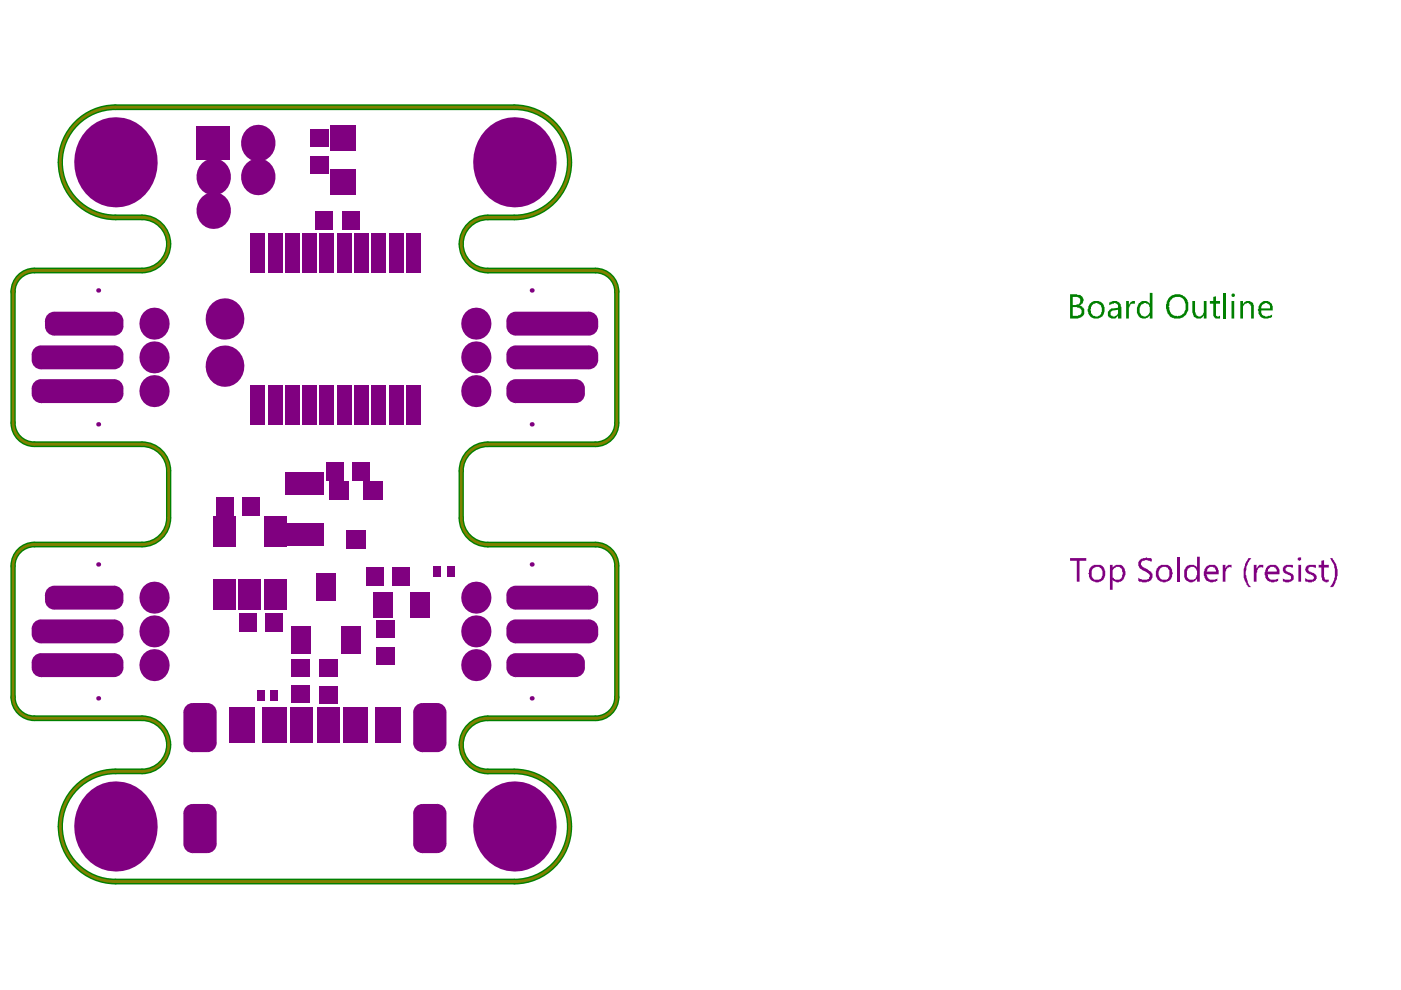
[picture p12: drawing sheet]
<svg xmlns="http://www.w3.org/2000/svg" width="297mm" height="210mm" viewBox="0 0 297 210" stroke-linecap="round" stroke-linejoin="round" font-family="sans-serif">
<g fill="none" stroke="#008000" stroke-width="1.2">
<path d="M24.5 22.7h84.6M7.3 57.4h22.8M24.5 46.1h5.6M103.4 46.1h5.7M103.4 57.4h22.9M2.8 61.8v27.8M130.8 61.8v27.8M7.3 94.2h22.8M35.8 99.8v10M97.8 99.8v10M103.4 94.2h22.9M7.3 115.5h22.8"/>
<path d="M103.4 115.5h22.9M2.8 120v27.9M130.8 120.1v27.8M7.3 152.3h22.8M103.4 152.3h22.9M24.5 163.6h5.6M103.4 163.6h5.7M24.5 186.9h84.6"/>
</g>
<g fill="#008000">
<path d="M238.8 63.8h.5v.9l.3-.6 .5-.1v-.2h.5v.7l-.1-.1a.78 .78 0 0 0-1 .7l-.2 .1v2.3h-.5z"/>
<path d="M252.8 63.8h.6v2.4h.1a.79 .79 0 0 0 .7 .9 .79 .79 0 0 0 .9-.7l.1-.2v-2.4h.6v3.7h-.6v-.5l-.3 .3a1.19 1.19 0 0 1-1.2 .2 1.19 1.19 0 0 1-.8-1l-.1-.3z"/>
<path d="M257.2 63l.6-.2v1h.9v.6h-.9v2a.53 .53 0 0 0 .2 .6 .53 .53 0 0 0 .7 0v.5h-.3a.64 .64 0 0 1-.9-.2l-.3-.3v-2.6h-.7v-.6h.7z"/>
<path d="M259.4 62.1h.6v5.4h-.6z"/>
<path d="M263 63.8h.5v.7a1.2 1.2 0 0 1 1.5-.7 1.2 1.2 0 0 1 .8 1.4v2.3h-.5v-2.3a.78 .78 0 0 0-.5-.8 .78 .78 0 0 0-1 .3l-.3 .3v2.5h-.5z"/>
<path d="M227.4 63v1.7l1-.2a.59 .59 0 0 0 .6-.8 .74 .74 0 0 0-.8-.7zM227.4 65.1v1.9h1.2v-.2a.76 .76 0 0 0 .7-.4 .76 .76 0 0 0-.1-.9l-.3-.3-.6-.1zM226.9 62.4h1.4l.1 .1a1.01 1.01 0 0 1 1.2 .7l.1 .2-.1 .8-.7 .6a1.21 1.21 0 0 1 1.1 1 1.21 1.21 0 0 1-.7 1.3v.2l-.7 .2h-1.7z"/>
<path d="M231.5 64.8v.2a1.4 1.4 0 0 0 .8 2.1h.2a1.28 1.28 0 0 0 1.1-1.6 1.17 1.17 0 0 0-.8-1.1 1.17 1.17 0 0 0-1.3 .4zM231 64.4h.2a1.71 1.71 0 0 1 2-.5 1.71 1.71 0 0 1 1 1.9v.2a1.7 1.7 0 0 1-2 1.5 1.72 1.72 0 0 1-1.6-1.8z"/>
<path d="M235.5 66.1a.58 .58 0 0 0 .4 .9v.1h.4l.6-.3v-.3h.1v-.8l-1.1 .1zM235.2 64.1h.1a1.48 1.48 0 0 1 2.3 .6l.2 .4v2.4h-.8v-.5a1.29 1.29 0 0 1-2.1 0v-.3a1.22 1.22 0 0 1 1.1-1.3l1-.2a.7 .7 0 0 0-.1-.7 .7 .7 0 0 0-.9-.1l-.8 .3z"/>
<path d="M241.3 64.4h.2a1.43 1.43 0 0 1 2.3 0v-2.3h.5v5.4h-.5v-.7a1.49 1.49 0 0 1-1.9 .6 1.49 1.49 0 0 1-.8-1.7zM241.8 64.8l-.2 .4a1.35 1.35 0 0 0 1.2 1.9h.1a1.7 1.7 0 0 0 .6-2.6h-.2a.7 .7 0 0 0-1.1 0z"/>
<path d="M248.2 63.5l-.3 .6v.7l-.1 .2 .1 .1a1.65 1.65 0 0 0 2.2 1.9h.1a2.05 2.05 0 0 0 1-2.8 1.51 1.51 0 0 0-2.3-1.1zM247.9 63h.2a2.39 2.39 0 0 1 2.8-.3 2.39 2.39 0 0 1 1 2.7 2.37 2.37 0 0 1-3.5 1.9h-.2a3.1 3.1 0 0 1-.3-4.3z"/>
<path d="M261.1 62.4a.4 .4 0 0 1 .5-.1 .4 .4 0 0 1 .2 .4 .39 .39 0 0 1-.5 .2 .39 .39 0 0 1-.2-.5zM261.1 63.8h.6v3.7h-.6z"/>
<path d="M267.6 64.7l-.2 .7h1.9a.88 .88 0 0 0-.5-1 .88 .88 0 0 0-1.1 .3zM267.1 64.4h.2a1.41 1.41 0 0 1 1.6-.6 1.41 1.41 0 0 1 .9 1.4v.6h-2.4a1 1 0 0 0 .3 1.1 1 1 0 0 0 1.1 .1h.5l.4-.3v.6a2.11 2.11 0 0 1-2.6-.3l-.3-.5v-.5l-.1-.2 .1-.8z"/>
</g>
<g fill="none" stroke="#008000" stroke-width="1.2">
<path d="M24.5 22.7a11.7 11.7 0 0 0-11.7 11.7 11.7 11.7 0 0 0 11.7 11.7M109.1 22.7a11.7 11.7 0 0 1 11.7 11.7 11.7 11.7 0 0 1-11.7 11.7M7.3 57.4a4.5 4.5 0 0 0-4.5 4.5M30.1 46.1a5.6 5.6 0 0 1 5.7 5.6 5.6 5.6 0 0 1-5.7 5.7M103.4 46.1a5.6 5.6 0 0 0-5.6 5.6 5.6 5.6 0 0 0 5.6 5.7M126.3 57.4a4.5 4.5 0 0 1 4.5 4.5M2.8 89.7a4.5 4.5 0 0 0 4.5 4.5M30.1 94.2a5.6 5.6 0 0 1 5.7 5.6M103.4 94.2a5.6 5.6 0 0 0-5.6 5.6M130.8 89.7a4.5 4.5 0 0 1-4.5 4.5M7.3 115.5a4.5 4.5 0 0 0-4.5 4.5M35.8 109.8a5.6 5.6 0 0 1-5.7 5.7"/>
<path d="M97.8 109.8a5.6 5.6 0 0 0 5.6 5.7M126.3 115.5a4.5 4.5 0 0 1 4.5 4.5M2.8 147.8a4.5 4.5 0 0 0 4.5 4.5M30.1 152.3a5.6 5.6 0 0 1 5.7 5.6 5.6 5.6 0 0 1-5.7 5.7M103.4 152.3a5.6 5.6 0 0 0-5.6 5.6 5.6 5.6 0 0 0 5.6 5.7M130.8 147.8a4.5 4.5 0 0 1-4.5 4.5M24.5 163.6a11.7 11.7 0 0 0-11.7 11.6 11.7 11.7 0 0 0 11.7 11.7M109.1 163.6a11.7 11.7 0 0 1 11.7 11.6 11.7 11.7 0 0 1-11.7 11.7"/>
</g>
<path d="M30.1 46.1h-5.6a11.7 11.7 0 0 1-11.7-11.7 11.7 11.7 0 0 1 11.7-11.7h84.6a11.7 11.7 0 0 1 11.7 11.7 11.7 11.7 0 0 1-11.7 11.7h-5.7a5.6 5.6 0 0 0-5.6 5.6 5.6 5.6 0 0 0 5.6 5.7h22.9a4.5 4.5 0 0 1 4.5 4.5M30.1 46.1a5.6 5.6 0 0 1 5.7 5.6 5.6 5.6 0 0 1-5.7 5.7h-22.8a4.5 4.5 0 0 0-4.5 4.5M2.8 61.8v27.8M130.8 61.8v27.8M2.8 89.7a4.5 4.5 0 0 0 4.5 4.5h22.8a5.6 5.6 0 0 1 5.7 5.6v10a5.6 5.6 0 0 1-5.7 5.7h-22.8a4.5 4.5 0 0 0-4.5 4.5M130.8 89.7a4.5 4.5 0 0 1-4.5 4.5h-22.9a5.6 5.6 0 0 0-5.6 5.6v10a5.6 5.6 0 0 0 5.6 5.7h22.9a4.5 4.5 0 0 1 4.5 4.5M2.8 120v27.9M130.8 120.1v27.8M2.8 147.8a4.5 4.5 0 0 0 4.5 4.5h22.8a5.6 5.6 0 0 1 5.7 5.6 5.6 5.6 0 0 1-5.7 5.7h-5.6a11.7 11.7 0 0 0-11.7 11.6 11.7 11.7 0 0 0 11.7 11.7h84.6a11.7 11.7 0 0 0 11.7-11.7 11.7 11.7 0 0 0-11.7-11.6h-5.7a5.6 5.6 0 0 1-5.6-5.7 5.6 5.6 0 0 1 5.6-5.6h22.9a4.5 4.5 0 0 0 4.5-4.5" fill="none" stroke="#808000" stroke-width=".59"/>
<g fill="#800080">
<path d="M226.9 118.3h3.4v.6h-1.4v4.4h-.6v-4.4h-1.4z"/>
<path d="M241.5 118.9l.1-.1a2.78 2.78 0 0 1 2.2-.5l.4 .2v.5h-.3a1.37 1.37 0 0 0-2 .3 .98 .98 0 0 0 .7 1v.2a1.12 1.12 0 0 1 1 .5 1.11 1.11 0 0 1 .5 1.9l-.5 .4-1.4 .2-.9-.3v-.7a1.97 1.97 0 0 0 2.3 .1v-.1a.61 .61 0 0 0 .1-.7 .61 .61 0 0 0-.5-.3v-.2l-.9-.4a1.33 1.33 0 0 1-.8-1.9z"/>
<path d="M249.5 118h.6v5.3h-.6z"/>
<path d="M259.2 119.8h.6v.7a.98 .98 0 0 1 1-.7h.3v.5h-.1a.72 .72 0 0 0-1 .6l-.2 .3v2.1h-.6z"/>
<path d="M264.7 118.3h.6a4.7 4.7 0 0 0 0 6.2h-.6a4.9 4.9 0 0 1-1-3.5l.3-1.4z"/>
<path d="M265.8 119.8h.6v.7l.4-.5a.74 .74 0 0 1 1-.2v.5l-.4-.1-.1 .1a.78 .78 0 0 0-.8 1l-.1 .2v1.8h-.6z"/>
<path d="M272 120.3a1.83 1.83 0 0 1 2.1-.4v.6v-.2l-.5-.1a.64 .64 0 0 0-.9 .3h-.1a.75 .75 0 0 0 .8 .8l.2 .2a.97 .97 0 0 1 .5 1.5l-.8 .5h-.7l-.6-.3v-.6l.4 .3h.5a.58 .58 0 0 0 .8-.4v-.3l-.3-.3h-.3l-.4-.3a.83 .83 0 0 1-.7-1.1z"/>
<path d="M276.9 120.2a2 2 0 0 1 2.1-.3v.6l-.4-.2a.82 .82 0 0 0-1.2 .2l-.1 .3 .6 .5a1.24 1.24 0 0 1 1.3 1.5h-.2v.2l-.4 .2v.1h-.4v.2h-.8l-.7-.3v-.6l.7 .3a.8 .8 0 0 0 1.2-.6 1.12 1.12 0 0 0-1-.5l-.2-.2a1.09 1.09 0 0 1-.5-1.4z"/>
<path d="M280.2 118.9l.5-.1v1h1v.5h-1v2l.2 .2a.58 .58 0 0 0 .8 .4v.4h-.3v.2h-.4v-.2h-.3l-.4-.3-.1-2.7h-.6v-.5h.6z"/>
<path d="M282 118.3l.6 .2a5.2 5.2 0 0 1 .7 4.5l-.3 .8a.78 .78 0 0 1-1 .7 5.2 5.2 0 0 0 .9-4.3v-.3z"/>
<path d="M231.6 120.6l-.1 .6a1.27 1.27 0 0 0 .2 1.4 1.27 1.27 0 0 0 1.3 .3 1.5 1.5 0 0 0 .5-2.3 1.22 1.22 0 0 0-1.9 0zM231 120.5l.2-.2a2.03 2.03 0 0 1 2.8 0 2.42 2.42 0 0 1-.3 2.7 1.78 1.78 0 0 1-2.1 .2 1.78 1.78 0 0 1-.7-2z"/>
<path d="M235.3 119.8h.6v.7a1.39 1.39 0 0 1 1.4-.7 1.39 1.39 0 0 1 1.2 1.1 2.27 2.27 0 0 1-.9 2.4h-.1a1.11 1.11 0 0 1-1.3-.1l-.3-.3v2.2h-.6zM236 120.6l-.1 .3v1.4a1.16 1.16 0 0 0 2 0l.1-.5-.1-.6a.78 .78 0 0 0-.7-1h-.6v.1z"/>
<path d="M245.8 120.8v.2a1.23 1.23 0 0 0 .8 1.9h.2a.97 .97 0 0 0 1.1-.9v-.4a1.14 1.14 0 0 0-.4-1.2 1.14 1.14 0 0 0-1.3-.1zM245.5 120.2a2.37 2.37 0 0 1 2.7 0l.4 1.3-.1 .5a1.75 1.75 0 0 1-1.7 1.5h-.3v-.2a1.65 1.65 0 0 1-1.3-2.4v-.3z"/>
<path d="M251.4 120.3a1.58 1.58 0 0 1 2.4 0v-2.3h.6v5.3h-.6v-.5l-.3 .2a1.47 1.47 0 0 1-1.7 .2 1.47 1.47 0 0 1-.7-1.6v-.7zM251.8 120.6l-.1 1.2a1.01 1.01 0 0 0 .8 1.1 1.01 1.01 0 0 0 1.2-.9l.1-.1v-.7a1.04 1.04 0 0 0-.6-.9 1.04 1.04 0 0 0-1.1 .2z"/>
<path d="M256.1 120.5l-.3 .7h2l-.3-.9h-.3v-.1h-.7zM255.7 120.2l.2-.2a1.78 1.78 0 0 1 2.2 .2v.3h.1l.2 .4v.9h-2.6a1.29 1.29 0 0 0 2 1l.3-.2v.6l-.4 .1a1.84 1.84 0 0 1-1.8-.1 1.12 1.12 0 0 1-.5-1l-.2-.2v-.8z"/>
<path d="M268.8 120.8l-.1 .4h2a.92 .92 0 0 0-.5-.9 .92 .92 0 0 0-1.1 .2zM268.7 120a1.63 1.63 0 0 1 2.6 .8v1h-2.6l.1 .1a.91 .91 0 0 0 .4 .9 .91 .91 0 0 0 .9 .1l.9-.3v.6l-.4 .1a1.85 1.85 0 0 1-1.8-.1 2.38 2.38 0 0 1-.5-2.3z"/>
<path d="M275.1 118.3h.2a.34 .34 0 0 1 .6-.1 .34 .34 0 0 1-.2 .6l-.1 .1-.5-.1zM275.3 119.8h.6v3.5h-.6z"/>
<path d="M44 170.5v1.9zM44 170.5a1.97 1.97 0 0 1 1.9 1.9h-1.9z"/>
<path d="M38.9 172.4h2zM39.5 171l.8-.5h.6v1.9h-2l.1-.5z"/>
<path d="M40.9 178.9v2zM38.9 178.9h2v2a1.97 1.97 0 0 1-2-2z"/>
<path d="M44 178.9h1.9zM44 178.9h1.9a1.97 1.97 0 0 1-1.9 2z"/>
<path d="M44 149.1v1.9zM44 149.1a1.97 1.97 0 0 1 1.9 1.9h-1.9z"/>
<path d="M38.9 151h2zM39.5 149.6l.8-.5h.6v1.9h-2l.1-.5z"/>
<path d="M40.9 157.5v2zM38.9 157.5h2v2a1.97 1.97 0 0 1-2-2z"/>
<path d="M44 157.5h1.9zM44 157.5h1.9a1.97 1.97 0 0 1-1.9 2z"/>
<path d="M92.7 170.5v1.9zM92.7 170.5a1.97 1.97 0 0 1 2 1.9h-2z"/>
<path d="M87.6 172.4h2zM88.2 171l.9-.5h.5v1.9h-2l.1-.5z"/>
<path d="M89.6 178.9v2zM87.6 178.9h2v2a1.97 1.97 0 0 1-2-2z"/>
<path d="M92.7 178.9h2zM92.7 178.9h2a1.97 1.97 0 0 1-2 2z"/>
<path d="M92.7 149.1v1.9zM92.7 149.1a1.97 1.97 0 0 1 2 1.9h-2z"/>
<path d="M87.6 151h2zM88.2 149.6l.9-.5h.5v1.9h-2l.1-.5z"/>
<path d="M89.6 157.5v2zM87.6 157.5h2v2a1.97 1.97 0 0 1-2-2z"/>
<path d="M92.7 157.5h2zM92.7 157.5h2a1.97 1.97 0 0 1-2 2z"/>
<path d="M107.4 126.2h2zM108 124.8l.8-.5 .6-.1v2h-2v-.6z"/>
<path d="M109.4 127.3v2zM107.4 127.3h2v2a1.98 1.98 0 0 1-2-2z"/>
<path d="M124.8 127.3h2zM124.8 127.3h2a1.98 1.98 0 0 1-2 2z"/>
<path d="M124.8 124.2v2zM124.8 124.2a1.98 1.98 0 0 1 2 2h-2z"/>
<path d="M107.4 140.5h2zM108 139.1l.8-.5 .6-.1v2h-2v-.6z"/>
<path d="M109.4 141.6v2zM107.4 141.6h2v2a1.98 1.98 0 0 1-2-2z"/>
<path d="M122 141.6h2zM122 141.6h2a1.98 1.98 0 0 1-2 2z"/>
<path d="M122 138.5v2zM122 138.5a1.98 1.98 0 0 1 2 2h-2z"/>
<path d="M107.4 133.3h2zM108 131.9l.8-.5 .6-.1v2h-2v-.5z"/>
<path d="M109.4 134.4v2zM107.4 134.4h2v2a1.98 1.98 0 0 1-2-2z"/>
<path d="M124.8 134.4h2zM124.8 134.4h2a1.98 1.98 0 0 1-2 2z"/>
<path d="M124.8 131.3v2zM124.8 131.3a1.98 1.98 0 0 1 2 2h-2z"/>
<path d="M24.2 141.6h2zM24.2 141.6h2a1.98 1.98 0 0 1-2 2z"/>
<path d="M24.2 138.5v2zM24.2 138.5a1.98 1.98 0 0 1 2 2h-2z"/>
<path d="M6.7 140.5h2zM7.3 139.1l.9-.5 .5-.1v2h-2l.1-.6z"/>
<path d="M8.7 141.6v2zM6.7 141.6h2v2a1.98 1.98 0 0 1-2-2z"/>
<path d="M24.2 127.3h2zM24.2 127.3h2a1.98 1.98 0 0 1-2 2z"/>
<path d="M24.2 124.2v2zM24.2 124.2a1.98 1.98 0 0 1 2 2h-2z"/>
<path d="M9.5 126.2h2zM10.1 124.8l.9-.5 .5-.1v2h-2l.1-.6z"/>
<path d="M11.5 127.3v2zM9.5 127.3h2v2a1.98 1.98 0 0 1-2-2z"/>
<path d="M24.2 134.4h2zM24.2 134.4h2a1.98 1.98 0 0 1-2 2z"/>
<path d="M24.2 131.3v2zM24.2 131.3a1.98 1.98 0 0 1 2 2h-2z"/>
<path d="M6.7 133.3h2zM7.3 131.9l.9-.5 .5-.1v2h-2l.1-.5z"/>
<path d="M8.7 134.4v2zM6.7 134.4h2v2a1.98 1.98 0 0 1-2-2z"/>
<path d="M24.2 76.3h2zM24.2 76.3h2a1.98 1.98 0 0 1-2 2z"/>
<path d="M24.2 73.2v2zM24.2 73.2a1.98 1.98 0 0 1 2 2h-2z"/>
<path d="M6.7 75.2h2zM7.3 73.8l.9-.5 .5-.1v2h-2l.1-.5z"/>
<path d="M8.7 76.3v2zM6.7 76.3h2v2a1.98 1.98 0 0 1-2-2z"/>
<path d="M24.2 69.2h2zM24.2 69.2h2a1.98 1.98 0 0 1-2 2z"/>
<path d="M24.2 66.1v2zM24.2 66.1a1.98 1.98 0 0 1 2 2h-2z"/>
<path d="M9.5 68.1h2zM10.1 66.7l.9-.5 .5-.1v2h-2l.1-.6z"/>
<path d="M11.5 69.2v2zM9.5 69.2h2v2a1.98 1.98 0 0 1-2-2z"/>
<path d="M24.2 83.5h2zM24.2 83.5h2a1.98 1.98 0 0 1-2 2z"/>
<path d="M24.2 80.4v2zM24.2 80.4a1.98 1.98 0 0 1 2 2h-2z"/>
<path d="M6.7 82.4h2zM7.3 81l.9-.5 .5-.1v2h-2l.1-.6z"/>
<path d="M8.7 83.5v2zM6.7 83.5h2v2a1.98 1.98 0 0 1-2-2z"/>
<path d="M107.4 68.1h2zM108 66.7l.8-.5 .6-.1v2h-2v-.6z"/>
<path d="M109.4 69.2v2zM107.4 69.2h2v2a1.98 1.98 0 0 1-2-2z"/>
<path d="M124.8 69.2h2zM124.8 69.2h2a1.98 1.98 0 0 1-2 2z"/>
<path d="M124.8 66.1v2zM124.8 66.1a1.98 1.98 0 0 1 2 2h-2z"/>
<path d="M107.4 82.4h2zM108 81l.8-.5 .6-.1v2h-2v-.6z"/>
<path d="M109.4 83.5v2zM107.4 83.5h2v2a1.98 1.98 0 0 1-2-2z"/>
<path d="M122 83.5h2zM122 83.5h2a1.98 1.98 0 0 1-2 2z"/>
<path d="M122 80.4v2zM122 80.4a1.98 1.98 0 0 1 2 2h-2z"/>
<path d="M107.4 75.2h2zM108 73.8l.8-.5 .6-.1v2h-2v-.5z"/>
<path d="M109.4 76.3v2zM107.4 76.3h2v2a1.98 1.98 0 0 1-2-2z"/>
<path d="M124.8 76.3h2zM124.8 76.3h2a1.98 1.98 0 0 1-2 2z"/>
<path d="M124.8 73.2v2zM124.8 73.2a1.98 1.98 0 0 1 2 2h-2z"/>
<circle cx="20.8" cy="148.1" r=".44"/>
<circle cx="20.8" cy="119.7" r=".44"/>
<circle cx="24.5" cy="175.2" r="9.1"/>
<circle cx="32.7" cy="141" r="3.2"/>
<circle cx="32.7" cy="133.9" r="3.2"/>
<circle cx="32.7" cy="126.7" r="3.2"/>
<circle cx="100.9" cy="141" r="3.2"/>
<circle cx="100.9" cy="133.9" r="3.2"/>
<circle cx="100.9" cy="126.7" r="3.2"/>
<circle cx="109.1" cy="175.2" r="9.1"/>
<circle cx="112.7" cy="148.1" r=".44"/>
<circle cx="112.7" cy="119.7" r=".44"/>
<circle cx="20.8" cy="90" r=".44"/>
<circle cx="24.5" cy="34.4" r="9.1"/>
<circle cx="32.7" cy="82.9" r="3.2"/>
<circle cx="32.7" cy="75.8" r="3.2"/>
<circle cx="32.7" cy="68.6" r="3.2"/>
<circle cx="20.8" cy="61.6" r=".44"/>
<circle cx="45.2" cy="37.5" r="3.7"/>
<circle cx="45.2" cy="44.7" r="3.7"/>
<circle cx="54.7" cy="37.5" r="3.7"/>
<circle cx="54.7" cy="30.3" r="3.7"/>
<circle cx="112.7" cy="90" r=".44"/>
<circle cx="100.9" cy="82.9" r="3.2"/>
<circle cx="100.9" cy="75.8" r="3.2"/>
<circle cx="100.9" cy="68.6" r="3.2"/>
<circle cx="112.7" cy="61.6" r=".44"/>
<circle cx="109.1" cy="34.4" r="9.1"/>
<circle cx="47.6" cy="77.6" r="4.2"/>
<circle cx="47.6" cy="67.6" r="4.2"/>
</g>
<g fill="#800080">
<path d="M38.9 172.4l2-1.9h3.1l1.9 1.9v6.5l-1.9 2h-3.1l-2-2z" fill-rule="evenodd"/>
<path d="M38.9 151l2-1.9h3.1l1.9 1.9v6.5l-1.9 2h-3.1l-2-2z" fill-rule="evenodd"/>
<path d="M87.6 172.4l2-1.9h3.1l2 1.9v6.5l-2 2h-3.1l-2-2z" fill-rule="evenodd"/>
<path d="M87.6 151l2-1.9h3.1l2 1.9v6.5l-2 2h-3.1l-2-2z" fill-rule="evenodd"/>
<path d="M41.7 26.8h7.1v7.1h-7.1z" fill-rule="evenodd"/>
<path d="M60.6 100.2h8.1v4.8h-8.1z" fill-rule="evenodd"/>
<path d="M60.6 110.9h8.1v4.8h-8.1z" fill-rule="evenodd"/>
<path d="M73.4 112.4h4.2v4h-4.2z" fill-rule="evenodd"/>
<path d="M69.7 102h4.3v3.9h-4.3z" fill-rule="evenodd"/>
<path d="M77.1 102h4.2v3.9h-4.2z" fill-rule="evenodd"/>
<path d="M74.8 97.9h3.7v4h-3.7z" fill-rule="evenodd"/>
<path d="M69.2 97.9h3.6v4h-3.6z" fill-rule="evenodd"/>
<path d="M70 35.8h5.4v5.4h-5.4z" fill-rule="evenodd"/>
<path d="M70 26.5h5.4v5.4h-5.4z" fill-rule="evenodd"/>
<path d="M48.6 150h5.3v7.6h-5.3z" fill-rule="evenodd"/>
<path d="M55.6 150h5.2v7.6h-5.2z" fill-rule="evenodd"/>
<path d="M61.6 150h4.7v7.6h-4.7z" fill-rule="evenodd"/>
<path d="M67.2 150h4.8v7.6h-4.8z" fill-rule="evenodd"/>
<path d="M79.6 150h5.4v7.6h-5.4z" fill-rule="evenodd"/>
<path d="M72.8 150h5.1v7.6h-5.1z" fill-rule="evenodd"/>
<path d="M45.2 122.9h4.8v6.5h-4.8z" fill-rule="evenodd"/>
<path d="M50.6 122.9h4.8v6.5h-4.8z" fill-rule="evenodd"/>
<path d="M55.9 122.9h4.8v6.5h-4.8z" fill-rule="evenodd"/>
<path d="M55.9 109.4h4.8v6.4h-4.8z" fill-rule="evenodd"/>
<path d="M45.2 109.4h4.8v6.4h-4.8z" fill-rule="evenodd"/>
<path d="M61.7 132.7h4.2v5.9h-4.2z" fill-rule="evenodd"/>
<path d="M72.4 132.7h4.2v5.9h-4.2z" fill-rule="evenodd"/>
<path d="M67.1 121.4h4.2v5.9h-4.2z" fill-rule="evenodd"/>
<path d="M53.1 81.7h3.1v8.5h-3.1z" fill-rule="evenodd"/>
<path d="M56.8 81.7h3.1v8.5h-3.1z" fill-rule="evenodd"/>
<path d="M60.4 81.7h3.1v8.5h-3.1z" fill-rule="evenodd"/>
<path d="M64.1 81.7h3.1v8.5h-3.1z" fill-rule="evenodd"/>
<path d="M67.8 81.7h3.1v8.5h-3.1z" fill-rule="evenodd"/>
<path d="M71.4 81.7h3.1v8.5h-3.1z" fill-rule="evenodd"/>
<path d="M75.1 81.7h3.1v8.5h-3.1z" fill-rule="evenodd"/>
<path d="M78.8 81.7h3.1v8.5h-3.1z" fill-rule="evenodd"/>
<path d="M82.4 81.7h3.1v8.5h-3.1z" fill-rule="evenodd"/>
<path d="M86.1 81.7h3.1v8.5h-3.1z" fill-rule="evenodd"/>
<path d="M86.1 49.3h3.1v8.5h-3.1z" fill-rule="evenodd"/>
<path d="M82.4 49.3h3.1v8.5h-3.1z" fill-rule="evenodd"/>
<path d="M78.8 49.3h3.1v8.5h-3.1z" fill-rule="evenodd"/>
<path d="M75.1 49.3h3.1v8.5h-3.1z" fill-rule="evenodd"/>
<path d="M71.4 49.3h3.1v8.5h-3.1z" fill-rule="evenodd"/>
<path d="M67.8 49.3h3.1v8.5h-3.1z" fill-rule="evenodd"/>
<path d="M64.1 49.3h3.1v8.5h-3.1z" fill-rule="evenodd"/>
<path d="M60.4 49.3h3.1v8.5h-3.1z" fill-rule="evenodd"/>
<path d="M56.8 49.3h3.1v8.5h-3.1z" fill-rule="evenodd"/>
<path d="M53.1 49.3h3.1v8.5h-3.1z" fill-rule="evenodd"/>
<path d="M94.7 120h1.7v2.3h-1.7z" fill-rule="evenodd"/>
<path d="M91.9 120h1.7v2.3h-1.7z" fill-rule="evenodd"/>
<path d="M107.4 126.2l2-2h15.4l2 2v1.1l-2 2h-15.4l-2-2z" fill-rule="evenodd"/>
<path d="M107.4 140.5l2-2h12.6l2 2v1.1l-2 2h-12.6l-2-2z" fill-rule="evenodd"/>
<path d="M107.4 133.3l2-2h15.4l2 2v1.1l-2 2h-15.4l-2-2z" fill-rule="evenodd"/>
<path d="M6.7 140.5l2-2h15.5l2 2v1.1l-2 2h-15.5l-2-2z" fill-rule="evenodd"/>
<path d="M9.5 126.2l2-2h12.7l2 2v1.1l-2 2h-12.7l-2-2z" fill-rule="evenodd"/>
<path d="M6.7 133.3l2-2h15.5l2 2v1.1l-2 2h-15.5l-2-2z" fill-rule="evenodd"/>
<path d="M77.6 120.3h3.7v3.9h-3.7z" fill-rule="evenodd"/>
<path d="M83.3 120.3h3.6v3.9h-3.6z" fill-rule="evenodd"/>
<path d="M79.7 131.6h4v3.6h-4z" fill-rule="evenodd"/>
<path d="M79.7 137.2h4v3.7h-4z" fill-rule="evenodd"/>
<path d="M50.7 130h3.7v4h-3.7z" fill-rule="evenodd"/>
<path d="M56.3 130h3.7v4h-3.7z" fill-rule="evenodd"/>
<path d="M6.7 75.2l2-2h15.5l2 2v1.1l-2 2h-15.5l-2-2z" fill-rule="evenodd"/>
<path d="M9.5 68.1l2-2h12.7l2 2v1.1l-2 2h-12.7l-2-2z" fill-rule="evenodd"/>
<path d="M6.7 82.4l2-2h15.5l2 2v1.1l-2 2h-15.5l-2-2z" fill-rule="evenodd"/>
<path d="M107.4 68.1l2-2h15.4l2 2v1.1l-2 2h-15.4l-2-2z" fill-rule="evenodd"/>
<path d="M107.4 82.4l2-2h12.6l2 2v1.1l-2 2h-12.6l-2-2z" fill-rule="evenodd"/>
<path d="M107.4 75.2l2-2h15.4l2 2v1.1l-2 2h-15.4l-2-2z" fill-rule="evenodd"/>
<path d="M79 125.5h4.3v5.4h-4.3z" fill-rule="evenodd"/>
<path d="M86.9 125.5h4.3v5.4h-4.3z" fill-rule="evenodd"/>
<path d="M65.8 27.5h3.9v3.7h-3.9z" fill-rule="evenodd"/>
<path d="M65.8 33.1h3.9v3.7h-3.9z" fill-rule="evenodd"/>
<path d="M45.8 105.4h3.6v3.9h-3.6z" fill-rule="evenodd"/>
<path d="M51.4 105.4h3.7v3.9h-3.7z" fill-rule="evenodd"/>
<path d="M54.5 146.3h1.7v2.3h-1.7z" fill-rule="evenodd"/>
<path d="M57.3 146.3h1.7v2.3h-1.7z" fill-rule="evenodd"/>
<path d="M66.9 44.8h3.7v4h-3.7z" fill-rule="evenodd"/>
<path d="M72.6 44.8h3.6v4h-3.6z" fill-rule="evenodd"/>
<path d="M67.6 145.5h4v3.7h-4z" fill-rule="evenodd"/>
<path d="M67.6 139.9h4v3.6h-4z" fill-rule="evenodd"/>
<path d="M61.8 139.7h4v3.7h-4z" fill-rule="evenodd"/>
<path d="M61.8 145.4h4v3.6h-4z" fill-rule="evenodd"/>
</g>
</svg>
